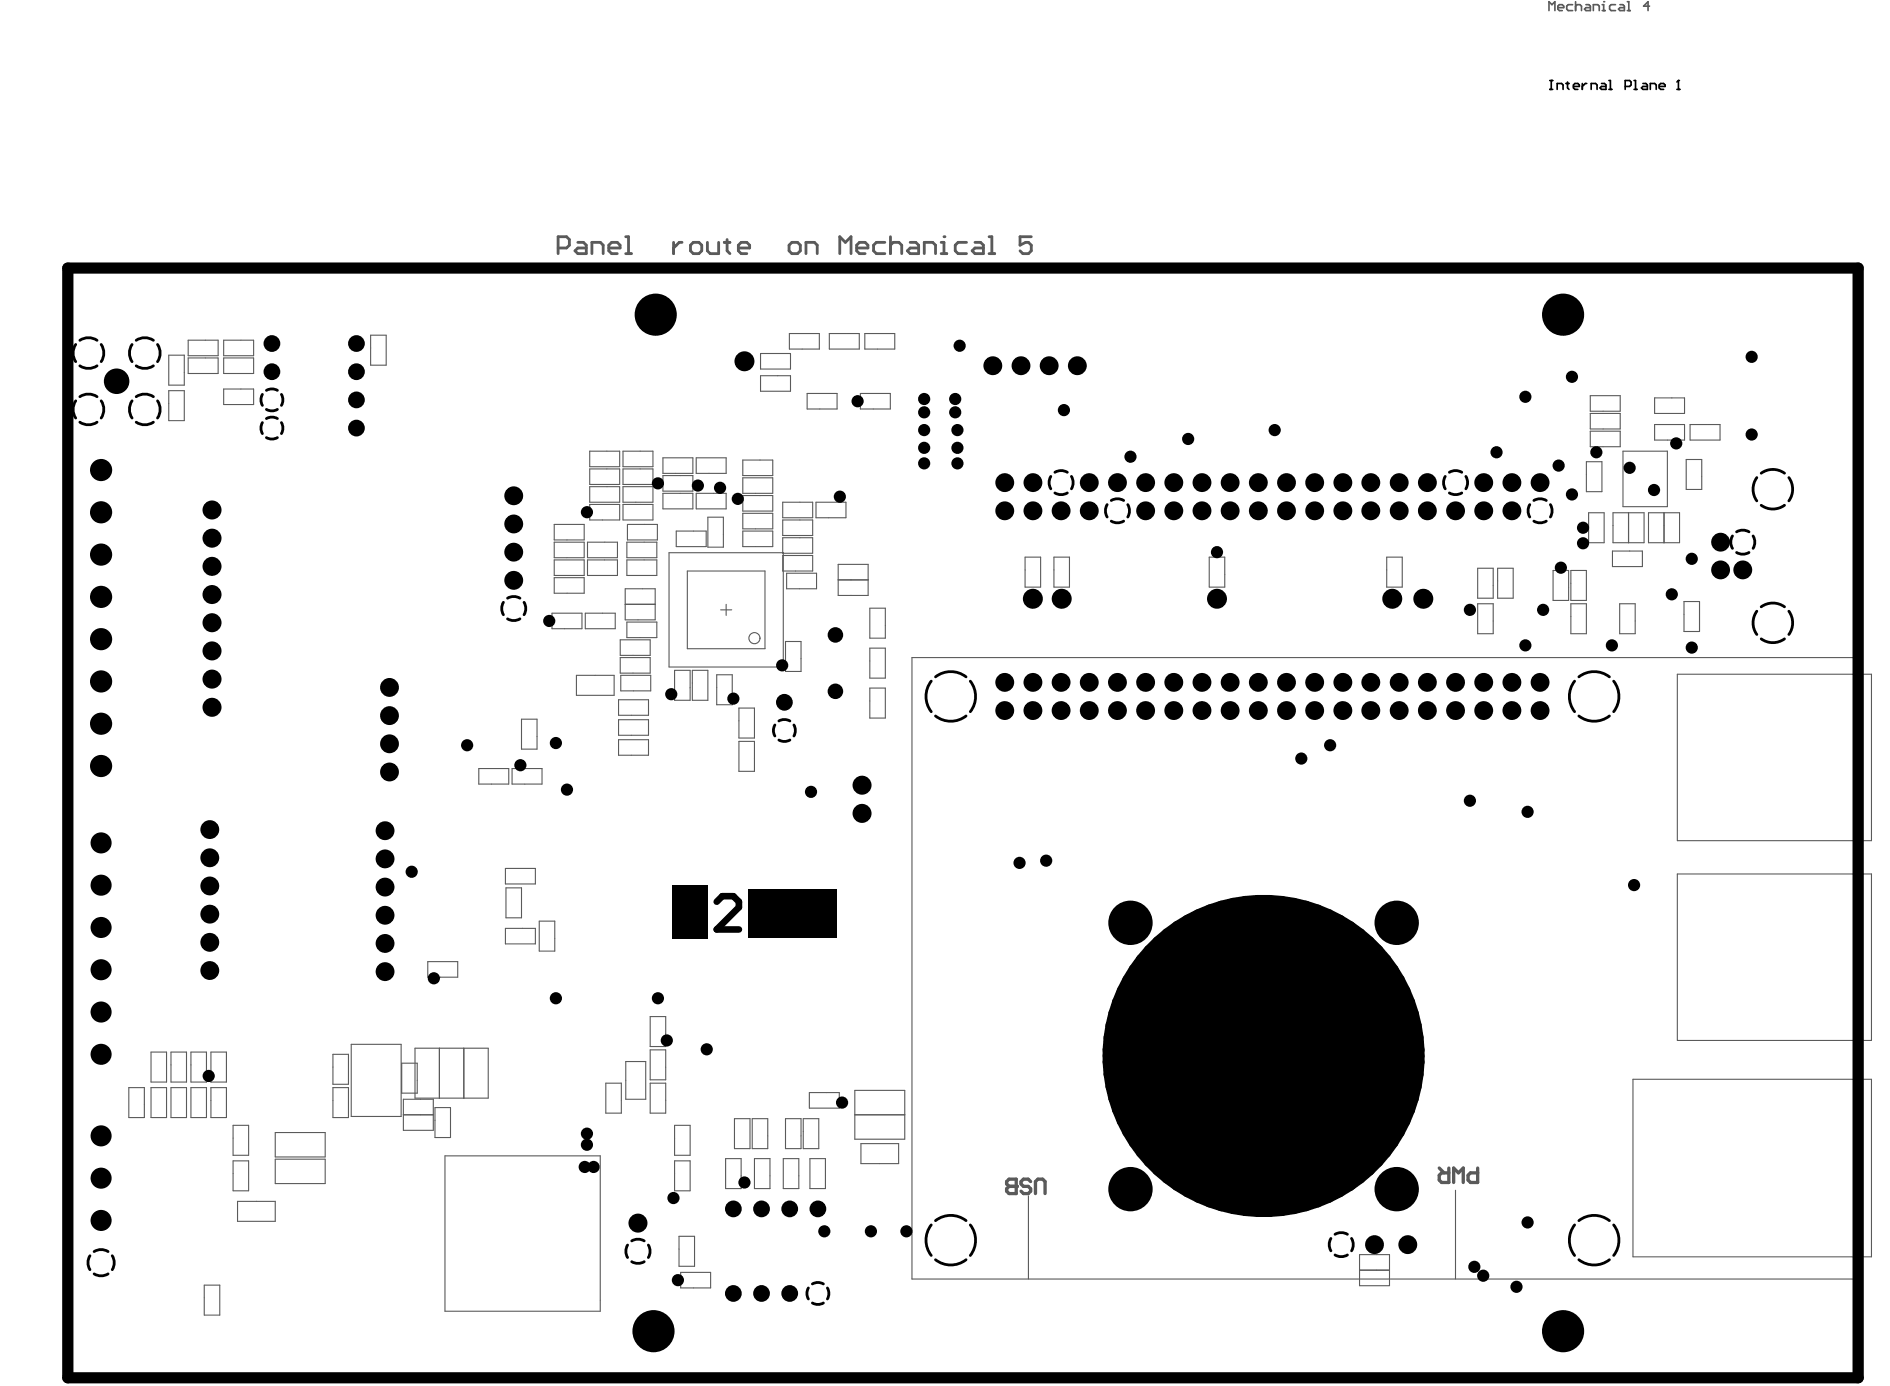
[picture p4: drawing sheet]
<svg xmlns="http://www.w3.org/2000/svg" width="567mm" height="416mm" viewBox="0 0 567 416" stroke-linecap="round" stroke-linejoin="round" font-family="sans-serif">
<g fill="none" stroke="#5a5a5a" stroke-width=".33">
<path d="M20.3 80.4h537.1v332.7h-537.1zM50.6 106.5h4.7v9h-4.7zM50.6 117.1h4.7v9h-4.7zM56.4 102h9v4.7h-9zM56.4 107.3h9v4.7h-9zM67.1 102h9v4.7h-9zM67.1 107.3h9v4.7h-9zM67.1 116.6h9v4.7h-9zM111.2 100.5h4.6v9h-4.6zM228.1 106h9v4.7h-9zM228.1 112.7h9v4.6h-9zM236.8 100h9v4.7h-9z"/>
<path d="M242.1 118h9v4.6h-9zM248.8 100h8.9v4.7h-8.9zM258.1 118h9v4.6h-9zM259.4 100h9v4.7h-9zM477 118.6h9v4.7h-9zM496.3 119.3h9v4.7h-9zM176.9 135.3h9v4.6h-9zM186.9 135.3h9v4.6h-9zM198.8 137.3h9v4.6h-9zM208.8 137.3h9v4.6h-9zM222.8 137.9h9v4.7h-9zM475.8 138.4h4.7v9h-4.7z"/>
<path d="M477 124h9v4.6h-9zM477 129.3h9v4.6h-9zM486.8 135.3h13.3v16.6h-13.3zM496.3 127.3h9v4.6h-9zM505.8 137.8h4.6v9h-4.6zM507 127.3h8.9v4.6h-8.9zM166.2 157.2h9v4.7h-9zM176.9 151.2h9v4.7h-9zM176.9 145.9h9v4.7h-9zM176.9 140.6h9v4.7h-9zM186.9 151.2h9v4.7h-9zM186.9 145.9h9v4.7h-9z"/>
<path d="M186.9 140.6h9v4.7h-9zM188.2 157.2h9v4.7h-9zM198.8 147.9h9v4.7h-9zM198.8 142.6h9v4.7h-9zM202.8 159.2h9v4.7h-9zM208.8 147.9h9v4.7h-9zM212.3 155.1h4.7v9h-4.7zM222.8 143.3h9v4.6h-9zM222.8 148.6h9v4.6h-9zM222.8 153.9h9v4.7h-9zM222.8 159.2h9v4.7h-9zM234.8 155.9h9v4.7h-9z"/>
<path d="M234.8 150.6h9v4.6h-9zM244.8 150.6h8.9v4.6h-8.9zM476.5 153.7h4.7v9h-4.7zM483.8 153.7h9.3v9h-9.3zM488.5 153.7v9M494.5 153.7h9.3v9h-9.3zM499.1 153.7v9M166.2 162.6h9v4.6h-9zM166.2 167.9h9v4.6h-9zM166.2 173.2h9v4.7h-9zM176.2 167.9h9v4.6h-9zM176.2 162.6h9v4.6h-9z"/>
<path d="M187.5 176.5h9v9.4h-9zM188 167.9h9v4.6h-9zM188 162.6h9v4.6h-9zM200.7 165.7h34.2v34.3h-34.2zM206.2 171.2h23.3v23.3h-23.3zM234.8 161.2h9v4.7h-9zM234.8 166.6h9v4.6h-9zM235.9 171.9h9v4.6h-9zM251.4 173.9h9M251.4 169.2h9v9.3h-9zM307.5 167.1h4.6v8.9h-4.6zM316.1 167.1h4.7v8.9h-4.7z"/>
<path d="M362.7 167.1h4.7v8.9h-4.7zM416 167.1h4.6v8.9h-4.6zM443.2 170.4h4.7v9h-4.7zM449.2 170.4h4.7v9h-4.7zM465.9 171h4.6v9h-4.6zM471.2 171h4.6v9h-4.6zM483.7 165.2h8.9v4.7h-8.9zM165.6 183.9h9v4.6h-9zM175.6 183.9h8.9v4.6h-8.9zM186 191.8h9v4.7h-9zM186 197.2h9v4.6h-9zM187.5 181.2h9"/>
<path d="M188 186.5h9v4.7h-9zM216.2 182.9h3.3M217.8 181.2v3.3M235.6 192.3h4.7v9h-4.7zM260.9 182.4h4.7v8.9h-4.7zM260.9 194.3h4.7v9h-4.7zM443.2 181h4.7v9h-4.7zM471.2 181h4.6v9h-4.6zM485.8 181h4.7v9h-4.7zM505.1 180.4h4.7v8.9h-4.7zM156.4 215.6h4.7v9h-4.7zM172.9 202.5h11.3v6h-11.3z"/>
<path d="M185.5 215.8h9v4.7h-9zM185.5 209.8h9v4.7h-9zM186.2 202.5h9v4.6h-9zM202.3 201h4.7v9h-4.7zM207.7 201h4.6v9h-4.6zM215 202.3h4.6v9h-4.6zM221.6 212.3h4.7v9h-4.7zM260.9 206.3h4.7v9h-4.7zM143.6 230.4h9v4.7h-9zM153.6 230.4h9v4.7h-9zM185.5 221.8h9v4.6h-9zM221.6 222.3h4.7v9h-4.7z"/>
<path d="M151.6 260.4h9v4.6h-9zM151.6 278.4h9v4.6h-9zM151.8 266.2h4.6v9h-4.6zM161.8 276.2h4.6v9h-4.6zM128.3 288.3h9v4.7h-9zM45.3 315.5h4.7v8.9h-4.7zM51.3 315.5h4.6v8.9h-4.6zM57.3 315.5h4.6v8.9h-4.6zM63.3 315.5h4.6v8.9h-4.6zM99.9 316.1h4.6v9h-4.6zM105.4 313.1h14.9v21.7h-14.9zM120.5 318.8h4.7v9h-4.7z"/>
<path d="M124.5 314.3h21.9v15h-21.9zM131.8 314.3v15M139.1 314.3v15M187.7 318.3h6v11.3h-6zM195 304.8h4.7v9h-4.7zM195 314.8h4.7v9h-4.7zM38.6 326.1h4.7v9h-4.7zM45.3 326.1h4.7v9h-4.7zM51.3 326.1h4.6v9h-4.6zM57.3 326.1h4.6v9h-4.6zM63.3 326.1h4.6v9h-4.6zM69.9 337.4h4.7v9h-4.7z"/>
<path d="M82.6 339.6h14.9v7.3h-14.9zM99.9 326.1h4.6v9h-4.6zM121 329.6h9v9.3h-9zM121 334.3h9M130.5 332.1h4.6v9h-4.6zM181.7 324.8h4.7v9h-4.7zM195 324.8h4.7v9h-4.7zM202.3 337.4h4.7v9h-4.7zM220.3 335.4h4.7v9h-4.7zM225.6 335.4h4.7v9h-4.7zM235.6 335.4h4.7v9h-4.7zM240.9 335.4h4.7v9h-4.7z"/>
<path d="M242.8 327.6h9v4.7h-9zM256.4 326.9h15v14.7h-15zM256.4 334.3h15M69.9 348.1h4.7v8.9h-4.7zM82.6 347.6h14.9v7.3h-14.9zM133.5 346.6h46.6v46.6h-46.6zM202.3 348.1h4.7v8.9h-4.7zM217.6 347.4h4.7v9h-4.7zM226.3 347.4h4.7v9h-4.7zM234.9 347.4h4.7v9h-4.7zM242.9 347.4h4.7v9h-4.7zM258.2 342.9h11.4v6h-11.4z"/>
<path d="M71.2 360.2h11.4v6h-11.4zM203.7 370.7h4.6v9h-4.6zM407.8 376.2h9v9.3h-9zM61.3 385.3h4.6v9h-4.6zM204.2 381.5h9v4.7h-9zM407.8 380.8h9"/>
<circle cx="226.3" cy="191.3" r="1.66"/>
</g>
<path d="M347.3 284a45.4 45.4 0 0 1 65.8 2.9 45.4 45.4 0 0 1-6.4 65.5 45.3 45.3 0 0 1-72.1-27.8 44.7 44.7 0 0 1 12.7-40.6z" fill="none" stroke="#5a5a5a" stroke-width="3.3"/>
<g fill="none" stroke="#5a5a5a" stroke-width=".84">
<path d="M167.4 74.4h2.5l.9-.9v-1.7l-.9-.8h-2.5v5M173.3 72.7h1.7l.9 .8v2.5h-2.6l-.8-.8 .8-.8h2.6M177.5 76v-3.3h2.6l.8 .8v2.5M182.6 74.4h3.4v-.9l-.9-.8h-1.6l-.9 .8v1.7l.9 .8h1.6M187.7 71h.8v5M187.7 76h1.7M202 72.7v3.3M204.6 72.7h-.9l-1.7 1.7M208 72.7h1.6l.9 .8v1.7l-.9 .8h-1.6l-.9-.8v-1.7zM212.2 72.7v2.5l.8 .8h2.6v-3.3M217.3 72.7h1.6M218.1 71.8v3.4l.8 .8"/>
<path d="M221.5 74.4h3.4v-.9l-.9-.8h-1.7l-.8 .8v1.7l.8 .8h1.7M237.5 72.7h1.7l.9 .8v1.7l-.9 .8h-1.7l-.8-.8v-1.7zM241.8 76v-3.3h2.5l.8 .8v2.5M251.9 76v-5l1.7 1.7 1.7-1.7v5M257 74.4h3.3v-.9l-.8-.8h-1.7l-.8 .8v1.7l.8 .8h1.7M265.4 72.7h-2.5l-.9 .8v1.7l.9 .8h2.5M267.1 73.5l.8-.8h1.7l.9 .8v2.5M267.1 71v5M273 72.7h1.7l.8 .8v2.5h-2.5l-.8-.8 .8-.8h2.5M277.2 76v-3.3h2.6l.8 .8v2.5M282.3 72.7h.9v3.3M282.3 76h1.7"/>
</g>
<circle cx="283.2" cy="71" r=".42" fill="#5a5a5a"/>
<path d="M289.9 72.7h-2.5l-.9 .8v1.7l.9 .8h2.5M292.4 72.7h1.7l.9 .8v2.5h-2.6l-.8-.8 .8-.8h2.6M296.7 76h1.7M296.7 71h.8v5M309.3 71h-3.3v2.5l1.7-.8h.8l.8 .8v1.7l-.8 .8h-1.7l-.8-.8" fill="none" stroke="#5a5a5a" stroke-width=".84"/>
<path d="M464.6 3.2v-2.7l.9 .9 .9-.9v2.7M467.3 2.3h1.8v-.5l-.5-.4h-.9l-.4 .4v.9l.4 .5h.9M471.7 1.4h-1.3l-.5 .4v.9l.5 .5h1.3M472.6 1.8l.4-.4h.9l.5 .4v1.4M472.6 .5v2.7M475.7 1.4h.9l.4 .4v1.4h-1.3l-.4-.5 .4-.4h1.3M477.9 3.2v-1.8h1.4l.4 .4v1.4M480.6 3.2h.9M480.6 1.4h.4v1.8" fill="none" stroke="#5a5a5a" stroke-width=".5"/>
<circle cx="481" cy=".5" r=".25" fill="#5a5a5a"/>
<path d="M484.6 1.4h-1.4l-.4 .4v.9l.4 .5h1.4M485.9 1.4h.9l.4 .4v1.4h-1.3l-.4-.5 .4-.4h1.3M488.1 3.2h.9M488.1 .5h.5v2.7M494.8 1.8h-1.8l1.3-1.3v2.7" fill="none" stroke="#5a5a5a" stroke-width=".5"/>
<path d="M273.5 197.2h282.9v186.3h-282.9zM503.1 202.2h58.3v49.9h-58.3zM503.1 262.1h58.3v49.9h-58.3zM489.8 323.6h71.6v53.2h-71.6zM308.5 358.5v25M436.6 356.9v26.6" fill="none" stroke="#5a5a5a" stroke-width=".33"/>
<path d="M304.8 355.7h-2.1l-.8-.7v-.7l.8-.7h2.1v4.3M309.1 354.3l-.7-.7h-1.4l-.7 .7v.7l.7 .7h1.4l.7 .7v.8l-.7 .7h-1.4l-.7-.7M310.6 357.9v-3.6l.7-.7h1.5l.7 .7v3.6" fill="none" stroke="#5a5a5a" stroke-width=".99"/>
<circle cx="304.8" cy="355.7" r=".5" fill="#5a5a5a"/>
<path d="M304.8 355.7h-2.1l-.8 .7v.8l.8 .7h2.1M431.7 350.2l1.4 1.5M434.6 350.2v4.4h-2.2l-.7-.8v-1.4l.7-.7h2.2M436 354.6v-4.4l1.5 1.5 1.4-1.5v4.4M443.2 350.2v4.4h-2.1l-.7-.8v-1.4l.7-.7h2.1" fill="none" stroke="#5a5a5a" stroke-width=".99"/>
<g fill="#000">
<circle cx="503.4" cy="24.1" r=".25"/>
<circle cx="196.7" cy="94.3" r="6.3"/>
<circle cx="468.9" cy="94.3" r="6.3"/>
<circle cx="35" cy="114.3" r="3.8"/>
<circle cx="81.6" cy="111.5" r="2.51"/>
<circle cx="81.6" cy="103" r="2.51"/>
<circle cx="106.9" cy="111.5" r="2.51"/>
<circle cx="106.9" cy="103" r="2.51"/>
<circle cx="106.9" cy="119.9" r="2.51"/>
<circle cx="223.3" cy="108.3" r="3"/>
<circle cx="277.2" cy="119.6" r="1.83"/>
<circle cx="286.5" cy="119.6" r="1.83"/>
<circle cx="287.9" cy="103.7" r="1.83"/>
<circle cx="297.8" cy="109.7" r="2.83"/>
<circle cx="306.3" cy="109.7" r="2.83"/>
<circle cx="314.7" cy="109.7" r="2.83"/>
<circle cx="323.2" cy="109.7" r="2.83"/>
<circle cx="457.5" cy="119" r="1.83"/>
<circle cx="471.5" cy="113" r="1.83"/>
<circle cx="525.4" cy="107" r="1.83"/>
<circle cx="106.9" cy="128.4" r="2.51"/>
<circle cx="257.2" cy="120.3" r="1.83"/>
<circle cx="277.2" cy="123.6" r="1.83"/>
<circle cx="277.2" cy="134.3" r="1.83"/>
<circle cx="277.2" cy="138.9" r="1.83"/>
<circle cx="277.2" cy="129" r="1.83"/>
<circle cx="286.5" cy="123.6" r="1.83"/>
<circle cx="287.2" cy="134.3" r="1.83"/>
<circle cx="287.2" cy="138.9" r="1.83"/>
<circle cx="287.2" cy="129" r="1.83"/>
<circle cx="319.1" cy="123" r="1.83"/>
<circle cx="339.1" cy="136.9" r="1.83"/>
<circle cx="356.4" cy="131.6" r="1.83"/>
<circle cx="382.3" cy="129" r="1.83"/>
<circle cx="448.9" cy="135.6" r="1.83"/>
<circle cx="467.5" cy="139.6" r="1.83"/>
<circle cx="478.8" cy="135.6" r="1.83"/>
<circle cx="502.8" cy="132.9" r="1.83"/>
<circle cx="525.4" cy="130.3" r="1.83"/>
<circle cx="30.3" cy="153.6" r="3.3"/>
<circle cx="30.3" cy="140.9" r="3.3"/>
<circle cx="63.6" cy="152.9" r="2.85"/>
<circle cx="154.1" cy="157.1" r="2.83"/>
<circle cx="154.1" cy="148.7" r="2.83"/>
<circle cx="176.1" cy="153.6" r="1.83"/>
<circle cx="197.4" cy="144.9" r="1.83"/>
<circle cx="209.3" cy="145.6" r="1.83"/>
<circle cx="216" cy="146.3" r="1.83"/>
<circle cx="221.3" cy="149.6" r="1.83"/>
<circle cx="251.9" cy="148.9" r="1.83"/>
<circle cx="301.4" cy="144.7" r="2.83"/>
<circle cx="301.4" cy="153.2" r="2.83"/>
<circle cx="309.8" cy="144.7" r="2.83"/>
<circle cx="309.8" cy="153.2" r="2.83"/>
<circle cx="318.3" cy="153.2" r="2.83"/>
<circle cx="326.7" cy="144.7" r="2.83"/>
<circle cx="326.7" cy="153.2" r="2.83"/>
<circle cx="335.2" cy="144.7" r="2.83"/>
<circle cx="343.6" cy="144.7" r="2.83"/>
<circle cx="343.6" cy="153.2" r="2.83"/>
<circle cx="352.1" cy="144.7" r="2.83"/>
<circle cx="352.1" cy="153.2" r="2.83"/>
<circle cx="360.5" cy="144.7" r="2.83"/>
<circle cx="360.5" cy="153.2" r="2.83"/>
<circle cx="369" cy="144.7" r="2.83"/>
<circle cx="369" cy="153.2" r="2.83"/>
<circle cx="377.4" cy="144.7" r="2.83"/>
<circle cx="377.4" cy="153.2" r="2.83"/>
<circle cx="385.9" cy="144.7" r="2.83"/>
<circle cx="385.9" cy="153.2" r="2.83"/>
<circle cx="394.3" cy="144.7" r="2.83"/>
<circle cx="394.3" cy="153.2" r="2.83"/>
<circle cx="402.8" cy="144.7" r="2.83"/>
<circle cx="402.8" cy="153.2" r="2.83"/>
<circle cx="411.2" cy="144.7" r="2.83"/>
<circle cx="411.2" cy="153.2" r="2.83"/>
<circle cx="419.7" cy="144.7" r="2.83"/>
<circle cx="419.7" cy="153.2" r="2.83"/>
<circle cx="428.2" cy="144.7" r="2.83"/>
<circle cx="428.2" cy="153.2" r="2.83"/>
<circle cx="436.6" cy="153.2" r="2.83"/>
<circle cx="445.1" cy="144.7" r="2.83"/>
<circle cx="445.1" cy="153.2" r="2.83"/>
<circle cx="453.5" cy="144.7" r="2.83"/>
<circle cx="453.5" cy="153.2" r="2.83"/>
<circle cx="462" cy="144.7" r="2.83"/>
<circle cx="471.5" cy="148.3" r="1.83"/>
<circle cx="474.8" cy="158.2" r="1.83"/>
<circle cx="488.8" cy="140.3" r="1.83"/>
<circle cx="496.1" cy="146.9" r="1.83"/>
<circle cx="30.3" cy="166.3" r="3.3"/>
<circle cx="30.3" cy="179" r="3.3"/>
<circle cx="63.6" cy="161.4" r="2.85"/>
<circle cx="63.6" cy="178.3" r="2.85"/>
<circle cx="63.6" cy="169.8" r="2.85"/>
<circle cx="154.1" cy="174" r="2.83"/>
<circle cx="154.1" cy="165.6" r="2.83"/>
<circle cx="309.8" cy="179.5" r="2.99"/>
<circle cx="318.5" cy="179.5" r="2.99"/>
<circle cx="365" cy="179.5" r="2.99"/>
<circle cx="365" cy="165.6" r="1.83"/>
<circle cx="417.6" cy="179.5" r="2.99"/>
<circle cx="426.9" cy="179.5" r="3"/>
<circle cx="468.2" cy="170.2" r="1.83"/>
<circle cx="474.8" cy="162.9" r="1.83"/>
<circle cx="501.5" cy="178.2" r="1.83"/>
<circle cx="507.5" cy="167.6" r="1.83"/>
<circle cx="516.1" cy="162.6" r="2.83"/>
<circle cx="516.1" cy="170.9" r="2.83"/>
<circle cx="522.8" cy="170.9" r="2.83"/>
<circle cx="30.3" cy="191.6" r="3.3"/>
<circle cx="63.6" cy="195.2" r="2.85"/>
<circle cx="63.6" cy="186.7" r="2.85"/>
<circle cx="164.7" cy="186.2" r="1.83"/>
<circle cx="234.6" cy="199.5" r="1.83"/>
<circle cx="250.6" cy="190.4" r="2.33"/>
<circle cx="440.9" cy="182.9" r="1.83"/>
<circle cx="457.5" cy="193.5" r="1.83"/>
<circle cx="462.9" cy="182.9" r="1.83"/>
<circle cx="483.5" cy="193.5" r="1.83"/>
<circle cx="507.5" cy="194.2" r="1.83"/>
<circle cx="30.3" cy="204.3" r="3.3"/>
<circle cx="30.3" cy="217" r="3.3"/>
<circle cx="63.6" cy="203.6" r="2.85"/>
<circle cx="63.6" cy="212.1" r="2.85"/>
<circle cx="116.8" cy="214.6" r="2.83"/>
<circle cx="116.8" cy="206.1" r="2.83"/>
<circle cx="201.3" cy="208.1" r="1.83"/>
<circle cx="220" cy="209.5" r="1.83"/>
<circle cx="235.3" cy="210.6" r="2.51"/>
<circle cx="250.6" cy="207.3" r="2.33"/>
<circle cx="301.4" cy="204.6" r="2.83"/>
<circle cx="301.4" cy="213.1" r="2.83"/>
<circle cx="309.8" cy="204.6" r="2.83"/>
<circle cx="309.8" cy="213.1" r="2.83"/>
<circle cx="318.3" cy="204.6" r="2.83"/>
<circle cx="318.3" cy="213.1" r="2.83"/>
<circle cx="326.7" cy="204.6" r="2.83"/>
<circle cx="326.7" cy="213.1" r="2.83"/>
<circle cx="335.2" cy="204.6" r="2.83"/>
<circle cx="335.2" cy="213.1" r="2.83"/>
<circle cx="343.6" cy="204.6" r="2.83"/>
<circle cx="343.6" cy="213.1" r="2.83"/>
<circle cx="352.1" cy="204.6" r="2.83"/>
<circle cx="352.1" cy="213.1" r="2.83"/>
<circle cx="360.5" cy="204.6" r="2.83"/>
<circle cx="360.5" cy="213.1" r="2.83"/>
<circle cx="369" cy="204.6" r="2.83"/>
<circle cx="369" cy="213.1" r="2.83"/>
<circle cx="377.4" cy="204.6" r="2.83"/>
<circle cx="377.4" cy="213.1" r="2.83"/>
<circle cx="385.9" cy="204.6" r="2.83"/>
<circle cx="385.9" cy="213.1" r="2.83"/>
<circle cx="394.3" cy="204.6" r="2.83"/>
<circle cx="394.3" cy="213.1" r="2.83"/>
<circle cx="402.8" cy="204.6" r="2.83"/>
<circle cx="402.8" cy="213.1" r="2.83"/>
<circle cx="411.2" cy="204.6" r="2.83"/>
<circle cx="411.2" cy="213.1" r="2.83"/>
<circle cx="419.7" cy="204.6" r="2.83"/>
<circle cx="419.7" cy="213.1" r="2.83"/>
<circle cx="428.1" cy="204.6" r="2.83"/>
<circle cx="428.1" cy="213.1" r="2.83"/>
<circle cx="436.6" cy="204.6" r="2.83"/>
<circle cx="436.6" cy="213.1" r="2.83"/>
<circle cx="445" cy="204.6" r="2.83"/>
<circle cx="445" cy="213.1" r="2.83"/>
<circle cx="453.5" cy="204.6" r="2.83"/>
<circle cx="453.5" cy="213.1" r="2.83"/>
<circle cx="462" cy="204.6" r="2.83"/>
<circle cx="462" cy="213.1" r="2.83"/>
<circle cx="30.3" cy="229.7" r="3.3"/>
<circle cx="116.8" cy="231.5" r="2.83"/>
<circle cx="116.8" cy="223" r="2.83"/>
<circle cx="140.1" cy="223.5" r="1.83"/>
<circle cx="156.1" cy="229.4" r="1.83"/>
<circle cx="166.7" cy="222.8" r="1.83"/>
<circle cx="170.1" cy="236.8" r="1.83"/>
<circle cx="243.3" cy="237.4" r="1.83"/>
<circle cx="258.6" cy="235.4" r="2.85"/>
<circle cx="390.3" cy="227.4" r="1.83"/>
<circle cx="399" cy="223.5" r="1.83"/>
<circle cx="30.3" cy="252.7" r="3.2"/>
<circle cx="62.9" cy="257.2" r="2.83"/>
<circle cx="62.9" cy="248.7" r="2.83"/>
<circle cx="115.5" cy="257.5" r="2.83"/>
<circle cx="115.5" cy="249.1" r="2.83"/>
<circle cx="258.6" cy="243.9" r="2.85"/>
<circle cx="305.8" cy="258.7" r="1.83"/>
<circle cx="313.8" cy="258.1" r="1.83"/>
<circle cx="440.9" cy="240.1" r="1.83"/>
<circle cx="458.2" cy="243.4" r="1.83"/>
<circle cx="30.3" cy="278.1" r="3.2"/>
<circle cx="30.3" cy="265.4" r="3.2"/>
<circle cx="62.9" cy="265.6" r="2.83"/>
<circle cx="62.9" cy="274.1" r="2.83"/>
<circle cx="115.5" cy="266" r="2.83"/>
<circle cx="115.5" cy="274.4" r="2.83"/>
<circle cx="123.5" cy="261.4" r="1.83"/>
<circle cx="339.1" cy="276.7" r="6.7"/>
<circle cx="418.9" cy="276.7" r="6.7"/>
<circle cx="490.1" cy="265.4" r="1.83"/>
<circle cx="30.3" cy="290.8" r="3.2"/>
<circle cx="62.9" cy="291" r="2.83"/>
<circle cx="62.9" cy="282.5" r="2.83"/>
<circle cx="115.5" cy="291.3" r="2.83"/>
<circle cx="115.5" cy="282.9" r="2.83"/>
<circle cx="130.1" cy="293.3" r="1.83"/>
<circle cx="166.7" cy="299.3" r="1.83"/>
<circle cx="197.4" cy="299.3" r="1.83"/>
<circle cx="30.3" cy="316.1" r="3.2"/>
<circle cx="30.3" cy="303.4" r="3.2"/>
<circle cx="200" cy="312" r="1.83"/>
<circle cx="212" cy="314.6" r="1.83"/>
<circle cx="379" cy="316.6" r="46.6"/>
<circle cx="62.6" cy="322.6" r="1.83"/>
<circle cx="176.1" cy="339.9" r="1.83"/>
<circle cx="252.6" cy="330.6" r="1.83"/>
<circle cx="30.3" cy="353.3" r="3.2"/>
<circle cx="30.3" cy="340.6" r="3.2"/>
<circle cx="175.4" cy="349.9" r="1.83"/>
<circle cx="176.1" cy="343.2" r="1.83"/>
<circle cx="178.1" cy="349.9" r="1.83"/>
<circle cx="202" cy="359.2" r="1.83"/>
<circle cx="223.3" cy="354.6" r="1.83"/>
<circle cx="339.1" cy="356.5" r="6.7"/>
<circle cx="418.9" cy="356.5" r="6.7"/>
<circle cx="30.3" cy="365.9" r="3.2"/>
<circle cx="191.4" cy="366.7" r="2.85"/>
<circle cx="220" cy="362.5" r="2.51"/>
<circle cx="228.4" cy="362.5" r="2.51"/>
<circle cx="236.9" cy="362.5" r="2.51"/>
<circle cx="245.3" cy="362.5" r="2.51"/>
<circle cx="247.3" cy="369.2" r="1.83"/>
<circle cx="261.2" cy="369.2" r="1.83"/>
<circle cx="271.9" cy="369.2" r="1.83"/>
<circle cx="412.3" cy="373.2" r="2.83"/>
<circle cx="422.3" cy="373.2" r="2.83"/>
<circle cx="442.2" cy="379.8" r="1.83"/>
<circle cx="458.2" cy="366.5" r="1.83"/>
<circle cx="196" cy="399.1" r="6.3"/>
<circle cx="203.3" cy="383.8" r="1.83"/>
<circle cx="220" cy="387.8" r="2.51"/>
<circle cx="228.4" cy="387.8" r="2.51"/>
<circle cx="236.9" cy="387.8" r="2.51"/>
<circle cx="444.9" cy="382.5" r="1.83"/>
<circle cx="454.9" cy="385.8" r="1.83"/>
<circle cx="468.9" cy="399.1" r="6.3"/>
</g>
<g fill="none" stroke="#000" stroke-width="3.4">
<path d="M20.3 80.4h537.1v332.7h-537.1z"/>
<circle cx="379" cy="316.6" r="46.6"/>
</g>
<g fill="#000">
<path d="M201.7 265.4h10.6v15.9h-10.6z" fill-rule="evenodd"/>
<path d="M224.3 266.7h26.6v14.6h-26.6z" fill-rule="evenodd"/>
</g>
<path d="M215 270.4l1.6-1.7h3.4l1.6 1.7v1.6l-6.6 6.7h6.6" fill="none" stroke="#000" stroke-width="2"/>
<g fill="none" stroke="#000" stroke-width=".5">
<path d="M464.9 24.1h.8M464.9 26.8h.8M465.3 24.1v2.7M467.1 26.8v-1.8h1.3l.5 .5v1.3M469.7 25h.9M470.2 24.6v1.8l.4 .4M472 25.9h1.7v-.4l-.4-.5h-.9l-.4 .5v.9l.4 .4h.9M474.6 25v1.8M475.9 25h-.4l-.9 .9M477.3 26.8v-1.8h1.3l.5 .5v1.3M480.4 25h.9l.4 .5v1.3h-1.3l-.5-.4 .5-.5h1.3M482.6 24.1h.4v2.7"/>
<path d="M482.6 26.8h.9M487.5 25.9h1.3l.5-.4v-.9l-.5-.5h-1.3v2.7M490.1 24.1h.5v2.7M490.1 26.8h.9M492.8 25h.9l.4 .5v1.3h-1.3l-.4-.4 .4-.5h1.3M495 26.8v-1.8h1.4l.4 .5v1.3M497.7 25.9h1.8v-.4l-.5-.5h-.9l-.4 .5v.9l.4 .4h.9M503 26.8h.9M503 24.6l.4-.5v2.7"/>
</g>
<g fill="none" stroke="#000" stroke-width=".84">
<path d="M22.7 103.3a4.6 4.6 0 0 0 0 5.1M24 102a4.6 4.6 0 0 1 5.1 0M24 109.7a4.6 4.6 0 0 0 5.1 0M24 118.9a4.6 4.6 0 0 1 5.1 0M30.4 103.3a4.6 4.6 0 0 1 0 5.1M39.6 103.3a4.6 4.6 0 0 0 0 5.1M40.9 102a4.6 4.6 0 0 1 5.1 0M40.9 109.7a4.6 4.6 0 0 0 5.1 0M40.9 118.9a4.6 4.6 0 0 1 5.1 0M47.3 103.3a4.6 4.6 0 0 1 0 5.1M78.7 118.3l-.4 1.6 .4 1.7M79.9 117.1l1.7-.5 1.6 .5"/>
<path d="M84.4 118.3l.5 1.6-.5 1.7M22.7 120.2a4.6 4.6 0 0 0 0 5.1M24 126.6a4.6 4.6 0 0 0 5.1 0M30.4 120.2a4.6 4.6 0 0 1 0 5.1M39.6 120.2a4.6 4.6 0 0 0 0 5.1M40.9 126.6a4.6 4.6 0 0 0 5.1 0M47.3 120.2a4.6 4.6 0 0 1 0 5.1M78.7 126.7l-.4 1.7 .4 1.6M79.9 125.5l1.7-.4 1.6 .4M79.9 131.2l1.7 .5 1.6-.5M79.9 122.8l1.7 .4 1.6-.4M84.4 126.7l.5 1.7-.5 1.6"/>
<path d="M315.2 142.8l-.4 1.1-.1 1.1 .5 1.6M316.4 141.6l1.6-.5 1.1 .1 1 .4M316.4 147.8l1.6 .5 1.1-.1 1-.4M321.4 142.8l.4 1.1 .1 1.1-.5 1.6M332.1 151.3l-.4 1-.1 1.1 .5 1.6M333.3 150.1l1.6-.5h1.1l1 .5M333.3 156.3l1.6 .5 1.1-.1 1-.4M338.3 151.3l.4 1 .1 1.1-.5 1.6M433.5 142.8l-.4 1.1-.1 1.1 .5 1.6M434.7 141.6l1.6-.5 1.1 .1 1.1 .4M434.7 147.8l1.6 .5 1.1-.1 1.1-.4M439.7 142.8l.4 1.1 .1 1.1-.5 1.6"/>
<path d="M458.9 151.3l-.5 1v1.1l.5 1.6M460.1 150.1l1.6-.5h1.1l1 .5M460.1 156.3l1.6 .5 1.1-.1 1-.4M465.1 151.3l.4 1 .1 1.1-.5 1.6M520.9 159.5l1.6-.5h1.1l1 .5M527 143.2a5.9 5.9 0 0 0 0 7M528.3 141.9a5.9 5.9 0 0 1 7 0M528.3 151.5a5.9 5.9 0 0 0 7 0M536.6 143.2a5.9 5.9 0 0 1 0 7M152.2 179.4l1.6-.5h1.1l1.1 .5M519.7 160.7l-.5 1v1.1l.5 1.6M520.9 165.7l1.6 .5 1.1-.1 1-.4"/>
<path d="M525.9 160.7l.4 1 .1 1.1-.5 1.6M151 180.6l-.4 1-.1 1.1 .5 1.6M152.2 185.6l1.6 .5 1.1-.1 1.1-.4M157.2 180.6l.4 1 .1 1.1-.5 1.6M527 183.3a5.9 5.9 0 0 0 0 6.9M528.3 181.9a5.9 5.9 0 0 1 7 0M528.3 191.6a5.9 5.9 0 0 0 7 0M536.6 183.3a5.9 5.9 0 0 1 0 6.9M232.4 217.4l-.4 1.6 .4 1.7M233.6 216.2l1.7-.5 1.6 .5M238.1 217.4l.5 1.6-.5 1.7M279.3 204.2a7.4 7.4 0 0 0 0 9.2"/>
<path d="M280.6 203a7.4 7.4 0 0 1 9.2 0M280.6 214.7a7.4 7.4 0 0 0 9.2 0M291.1 204.2a7.4 7.4 0 0 1 0 9.2M472.3 204.2a7.4 7.4 0 0 0 0 9.2M473.6 203a7.4 7.4 0 0 1 9.1 0M473.6 214.7a7.4 7.4 0 0 0 9.1 0M484 204.2a7.4 7.4 0 0 1 0 9.2M233.6 221.9l1.7 .4 1.6-.4M27 376.5l-.5 1.2-.1 1.2 .6 1.8M28.2 375.3l1.8-.6 1.2 .1 1.2 .5M33.7 376.5l.5 1.2 .1 1.2-.6 1.8M188.2 373.3l-.4 1.1-.1 1.1 .5 1.6"/>
<path d="M189.5 372.1l1.6-.5h1.1l1 .5M189.5 378.3l1.6 .5 1.1-.1 1-.4M194.5 373.3l.4 1.1 .1 1.1-.5 1.6M279.3 367.3a7.4 7.4 0 0 0 0 9.1M280.6 366a7.4 7.4 0 0 1 9.2 0M280.6 377.7a7.4 7.4 0 0 0 9.2 0M291.1 367.3a7.4 7.4 0 0 1 0 9.1M399.2 371.3l-.4 1.1-.1 1.1 .5 1.5M400.5 370.1l1.5-.5 1.1 .1 1.1 .4M400.5 376.3l1.5 .5 1.1-.1 1.1-.4M405.4 371.3l.4 1.1 .1 1.1-.5 1.5M472.3 367.3a7.4 7.4 0 0 0 0 9.1"/>
<path d="M473.6 366a7.4 7.4 0 0 1 9.1 0M473.6 377.7a7.4 7.4 0 0 0 9.1 0M484 367.3a7.4 7.4 0 0 1 0 9.1M28.2 382l1.8 .5 1.2-.1 1.2-.4M242.5 386.2l-.5 1.6 .5 1.7M243.7 385l1.6-.5 1.7 .5M243.7 390.7l1.6 .4 1.7-.4M248.2 386.2l.4 1.6-.4 1.7"/>
</g>
</svg>
